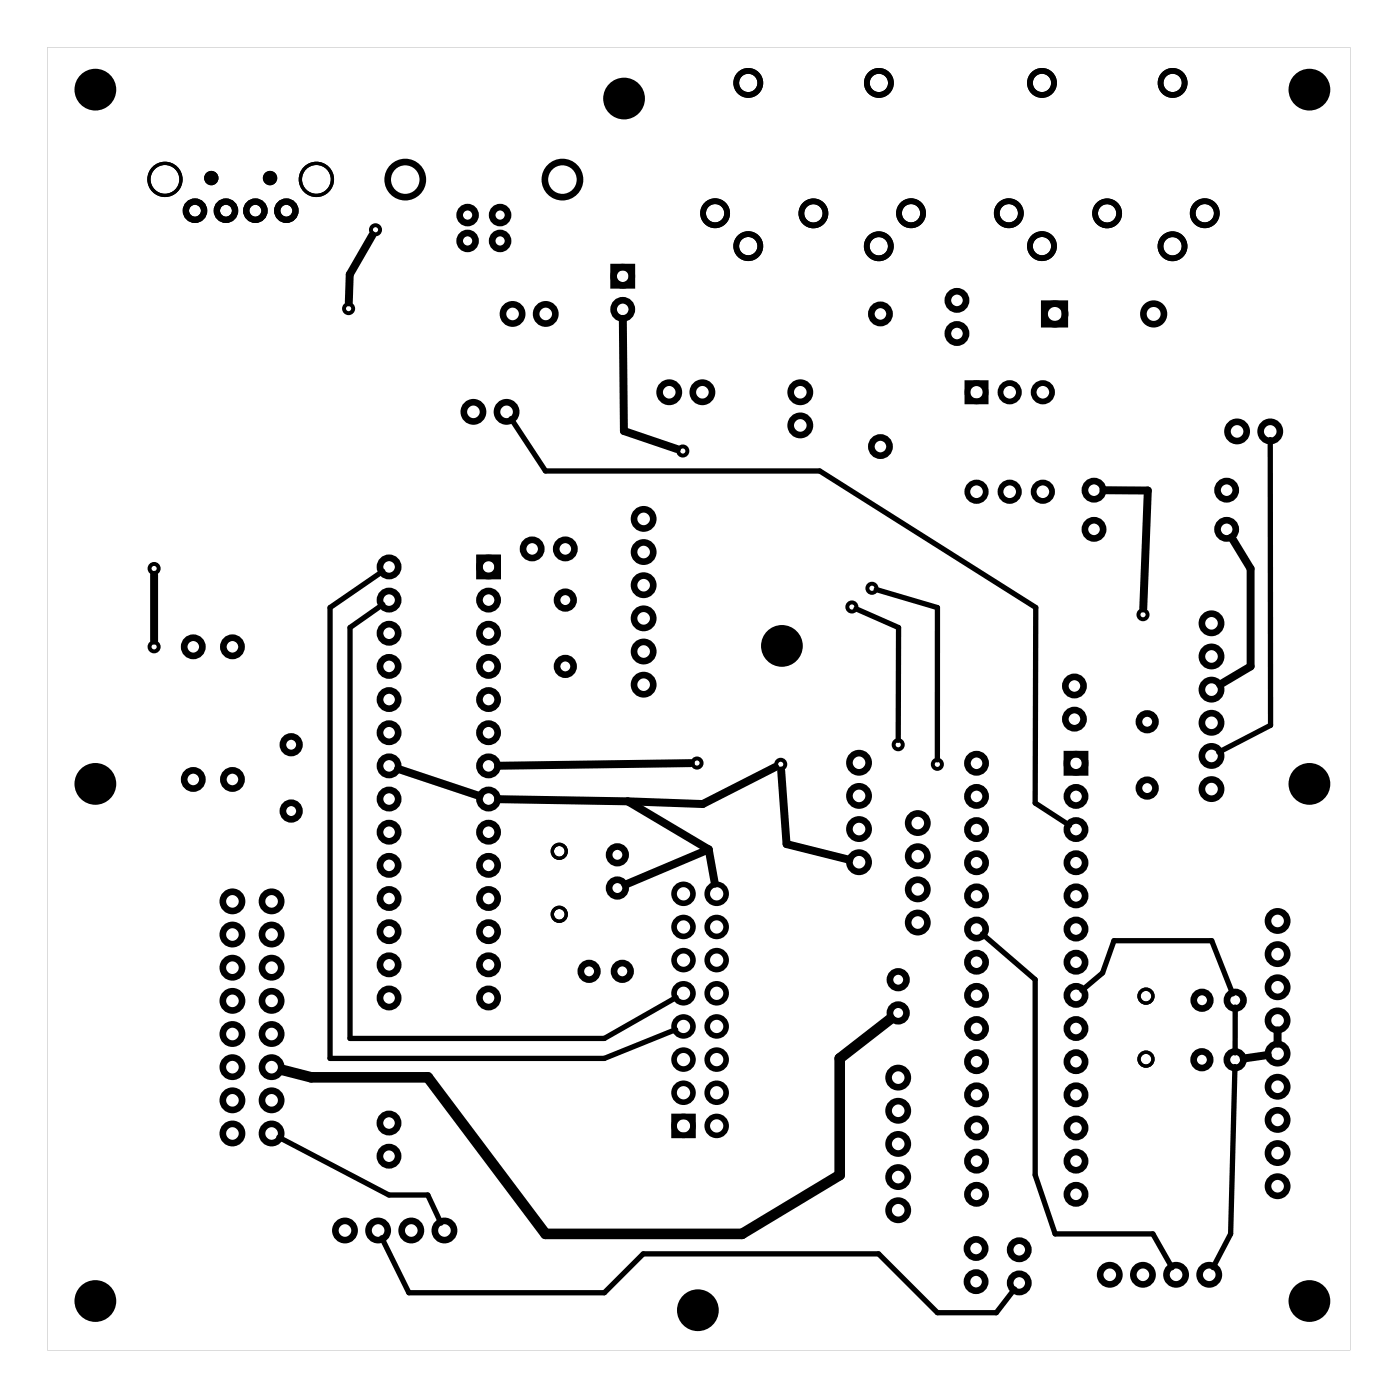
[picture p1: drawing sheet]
<svg xmlns="http://www.w3.org/2000/svg" width="107mm" height="107mm" viewBox="0 0 107 107" stroke-linecap="round" stroke-linejoin="round" font-family="sans-serif">
<path d="M3.6 3.6v99.8h99.8v-99.8zM3.6 3.6h99.8v99.8h-99.8z" fill="#000"/>
<g fill="none" stroke="#000" stroke-width=".3">
<circle cx="28.8" cy="17.6" r=".35"/>
<circle cx="26.7" cy="23.6" r=".35"/>
<circle cx="52.3" cy="34.5" r=".35"/>
<circle cx="11.8" cy="43.5" r=".35"/>
<circle cx="11.8" cy="49.5" r=".35"/>
<circle cx="53.4" cy="58.5" r=".35"/>
<circle cx="59.8" cy="58.5" r=".35"/>
<circle cx="65.3" cy="46.5" r=".35"/>
<circle cx="66.8" cy="45.1" r=".35"/>
<circle cx="68.8" cy="57" r=".35"/>
<circle cx="71.8" cy="58.5" r=".35"/>
<circle cx="87.6" cy="47.1" r=".35"/>
</g>
<g fill="none" stroke="#000" stroke-width=".25">
<circle cx="12.6" cy="13.7" r="1.23"/>
<circle cx="24.2" cy="13.7" r="1.23"/>
<circle cx="42.8" cy="70" r=".53"/>
<circle cx="42.8" cy="65.2" r=".53"/>
<circle cx="87.8" cy="76.3" r=".53"/>
<circle cx="87.8" cy="81.1" r=".53"/>
</g>
<g fill="none" stroke="#000" stroke-width=".51">
<path d="M47 20.5h1.4v1.4h-1.4zM80 23.3h1.6v1.5h-1.6zM36.7 42.7h1.4v1.4h-1.4zM81.7 57.8h1.4v1.4h-1.4z"/>
<circle cx="31" cy="13.8" r="1.35"/>
<circle cx="35.8" cy="18.5" r=".61"/>
<circle cx="35.8" cy="16.5" r=".61"/>
<circle cx="38.3" cy="18.5" r=".61"/>
<circle cx="38.3" cy="16.5" r=".61"/>
<circle cx="43.1" cy="13.8" r="1.35"/>
<circle cx="36.3" cy="31.5" r=".74"/>
<circle cx="38.8" cy="31.5" r=".74"/>
<circle cx="39.3" cy="24" r=".74"/>
<circle cx="41.8" cy="24" r=".74"/>
<circle cx="47.7" cy="23.7" r=".7"/>
<circle cx="47.7" cy="21.2" r=".7"/>
<circle cx="49.3" cy="39.7" r=".74"/>
<circle cx="51.3" cy="30" r=".74"/>
<circle cx="53.8" cy="30" r=".74"/>
<circle cx="61.3" cy="30" r=".74"/>
<circle cx="61.3" cy="32.6" r=".74"/>
<circle cx="67.4" cy="34.2" r=".7"/>
<circle cx="67.4" cy="24" r=".7"/>
<circle cx="73.3" cy="25.5" r=".7"/>
<circle cx="73.3" cy="23" r=".7"/>
<circle cx="80.8" cy="24" r=".79"/>
<circle cx="83.8" cy="37.5" r=".7"/>
<circle cx="88.4" cy="24" r=".79"/>
<circle cx="94" cy="37.5" r=".7"/>
<circle cx="94.8" cy="33" r=".74"/>
<circle cx="97.3" cy="33" r=".74"/>
<circle cx="14.8" cy="59.7" r=".7"/>
<circle cx="14.8" cy="49.5" r=".7"/>
<circle cx="17.8" cy="59.7" r=".7"/>
<circle cx="17.8" cy="49.5" r=".7"/>
<circle cx="22.3" cy="57" r=".64"/>
<circle cx="29.8" cy="43.4" r=".7"/>
<circle cx="29.8" cy="46" r=".7"/>
<circle cx="29.8" cy="58.7" r=".7"/>
<circle cx="29.8" cy="48.5" r=".7"/>
<circle cx="29.8" cy="51" r=".7"/>
<circle cx="29.8" cy="53.6" r=".7"/>
<circle cx="29.8" cy="56.1" r=".7"/>
<circle cx="37.4" cy="43.4" r=".7"/>
<circle cx="37.4" cy="58.7" r=".7"/>
<circle cx="37.4" cy="46" r=".7"/>
<circle cx="37.4" cy="53.6" r=".7"/>
<circle cx="37.4" cy="48.5" r=".7"/>
<circle cx="37.4" cy="56.1" r=".7"/>
<circle cx="37.4" cy="51" r=".7"/>
<circle cx="40.8" cy="42" r=".7"/>
<circle cx="43.3" cy="51" r=".64"/>
<circle cx="43.3" cy="46" r=".64"/>
<circle cx="43.3" cy="42" r=".7"/>
<circle cx="49.3" cy="49.9" r=".74"/>
<circle cx="49.3" cy="52.4" r=".74"/>
<circle cx="49.3" cy="44.8" r=".74"/>
<circle cx="49.3" cy="47.4" r=".74"/>
<circle cx="49.3" cy="42.3" r=".74"/>
<circle cx="65.8" cy="58.4" r=".74"/>
<circle cx="74.8" cy="58.5" r=".7"/>
<circle cx="82.3" cy="55.1" r=".7"/>
<circle cx="82.3" cy="52.5" r=".7"/>
<circle cx="82.4" cy="58.5" r=".7"/>
<circle cx="83.8" cy="40.5" r=".7"/>
<circle cx="87.9" cy="55.3" r=".64"/>
<circle cx="92.8" cy="57.9" r=".74"/>
<circle cx="92.8" cy="55.4" r=".74"/>
<circle cx="92.8" cy="52.8" r=".74"/>
<circle cx="92.8" cy="47.7" r=".74"/>
<circle cx="92.8" cy="50.3" r=".74"/>
<circle cx="94" cy="40.5" r=".7"/>
<circle cx="17.8" cy="79.2" r=".74"/>
<circle cx="17.8" cy="74.1" r=".74"/>
<circle cx="17.8" cy="69" r=".74"/>
<circle cx="17.8" cy="76.7" r=".74"/>
<circle cx="17.8" cy="71.6" r=".74"/>
<circle cx="20.8" cy="79.2" r=".74"/>
<circle cx="20.8" cy="76.7" r=".74"/>
<circle cx="20.8" cy="69" r=".74"/>
<circle cx="20.8" cy="74.1" r=".74"/>
<circle cx="20.8" cy="71.6" r=".74"/>
<circle cx="22.3" cy="62.1" r=".64"/>
<circle cx="29.8" cy="71.4" r=".7"/>
<circle cx="29.8" cy="73.9" r=".7"/>
<circle cx="29.8" cy="66.3" r=".7"/>
<circle cx="29.8" cy="76.4" r=".7"/>
<circle cx="29.8" cy="68.8" r=".7"/>
<circle cx="29.8" cy="63.7" r=".7"/>
<circle cx="29.8" cy="61.2" r=".7"/>
<circle cx="37.4" cy="73.9" r=".7"/>
<circle cx="37.4" cy="66.3" r=".7"/>
<circle cx="37.4" cy="71.4" r=".7"/>
<circle cx="37.4" cy="76.4" r=".7"/>
<circle cx="37.4" cy="68.8" r=".7"/>
<circle cx="37.4" cy="63.7" r=".7"/>
<circle cx="37.4" cy="61.2" r=".7"/>
<circle cx="45.1" cy="74.4" r=".64"/>
<circle cx="47.3" cy="68" r=".64"/>
<circle cx="47.3" cy="65.5" r=".64"/>
<circle cx="47.7" cy="74.4" r=".64"/>
<circle cx="65.8" cy="63.5" r=".74"/>
<circle cx="65.8" cy="66" r=".74"/>
<circle cx="65.8" cy="61" r=".74"/>
<circle cx="68.8" cy="77.6" r=".64"/>
<circle cx="68.8" cy="75" r=".64"/>
<circle cx="70.3" cy="70.7" r=".74"/>
<circle cx="70.3" cy="68.1" r=".74"/>
<circle cx="70.3" cy="63" r=".74"/>
<circle cx="70.3" cy="65.6" r=".74"/>
<circle cx="74.8" cy="78.8" r=".7"/>
<circle cx="74.8" cy="68.6" r=".7"/>
<circle cx="74.8" cy="66.1" r=".7"/>
<circle cx="74.8" cy="61" r=".7"/>
<circle cx="74.8" cy="63.5" r=".7"/>
<circle cx="74.8" cy="73.7" r=".7"/>
<circle cx="74.8" cy="71.2" r=".7"/>
<circle cx="74.8" cy="76.2" r=".7"/>
<circle cx="82.4" cy="78.8" r=".7"/>
<circle cx="82.4" cy="76.2" r=".7"/>
<circle cx="82.4" cy="73.7" r=".7"/>
<circle cx="82.4" cy="71.2" r=".7"/>
<circle cx="82.4" cy="63.5" r=".7"/>
<circle cx="82.4" cy="61" r=".7"/>
<circle cx="82.4" cy="66.1" r=".7"/>
<circle cx="82.4" cy="68.6" r=".7"/>
<circle cx="87.9" cy="60.4" r=".64"/>
<circle cx="92.1" cy="76.6" r=".64"/>
<circle cx="92.8" cy="60.4" r=".74"/>
<circle cx="94.6" cy="76.6" r=".64"/>
<circle cx="97.9" cy="75.6" r=".74"/>
<circle cx="97.9" cy="78.2" r=".74"/>
<circle cx="97.9" cy="70.5" r=".74"/>
<circle cx="97.9" cy="73.1" r=".74"/>
<circle cx="17.8" cy="84.3" r=".74"/>
<circle cx="17.8" cy="86.8" r=".74"/>
<circle cx="17.8" cy="81.7" r=".74"/>
<circle cx="20.8" cy="84.3" r=".74"/>
<circle cx="20.8" cy="86.8" r=".74"/>
<circle cx="20.8" cy="81.7" r=".74"/>
<circle cx="26.4" cy="94.3" r=".74"/>
<circle cx="29" cy="94.3" r=".74"/>
<circle cx="29.8" cy="88.6" r=".7"/>
<circle cx="29.8" cy="86" r=".7"/>
<circle cx="31.5" cy="94.3" r=".74"/>
<circle cx="34" cy="94.3" r=".74"/>
<circle cx="68.8" cy="92.7" r=".74"/>
<circle cx="68.8" cy="90.2" r=".74"/>
<circle cx="68.8" cy="87.6" r=".74"/>
<circle cx="68.8" cy="82.5" r=".74"/>
<circle cx="68.8" cy="85.1" r=".74"/>
<circle cx="74.8" cy="98.2" r=".7"/>
<circle cx="74.8" cy="95.6" r=".7"/>
<circle cx="74.8" cy="83.9" r=".7"/>
<circle cx="74.8" cy="88.9" r=".7"/>
<circle cx="74.8" cy="81.3" r=".7"/>
<circle cx="74.8" cy="86.4" r=".7"/>
<circle cx="74.8" cy="91.5" r=".7"/>
<circle cx="78.1" cy="98.3" r=".7"/>
<circle cx="78.1" cy="95.7" r=".7"/>
<circle cx="82.4" cy="86.4" r=".7"/>
<circle cx="82.4" cy="83.9" r=".7"/>
<circle cx="82.4" cy="81.3" r=".7"/>
<circle cx="82.4" cy="91.5" r=".7"/>
<circle cx="82.4" cy="88.9" r=".7"/>
<circle cx="85" cy="97.7" r=".74"/>
<circle cx="87.6" cy="97.7" r=".74"/>
<circle cx="90.1" cy="97.7" r=".74"/>
<circle cx="92.1" cy="81.2" r=".64"/>
<circle cx="92.6" cy="97.7" r=".74"/>
<circle cx="94.6" cy="81.2" r=".64"/>
<circle cx="97.9" cy="80.7" r=".74"/>
<circle cx="97.9" cy="88.3" r=".74"/>
<circle cx="97.9" cy="85.8" r=".74"/>
<circle cx="97.9" cy="83.2" r=".74"/>
<circle cx="97.9" cy="90.9" r=".74"/>
</g>
<g fill="none" stroke="#000" stroke-width=".48">
<circle cx="14.9" cy="16.1" r=".7"/>
<circle cx="17.3" cy="16.1" r=".7"/>
<circle cx="19.6" cy="16.1" r=".7"/>
<circle cx="21.9" cy="16.1" r=".7"/>
</g>
<g fill="#000">
<circle cx="7.3" cy="6.9" r="1.6"/>
<circle cx="16.2" cy="13.6" r=".55"/>
<circle cx="20.7" cy="13.6" r=".55"/>
<circle cx="47.8" cy="7.5" r="1.6"/>
<circle cx="100.3" cy="6.9" r="1.6"/>
<circle cx="59.9" cy="49.5" r="1.6"/>
<circle cx="7.3" cy="60" r="1.6"/>
<circle cx="100.3" cy="60" r="1.6"/>
<circle cx="7.3" cy="99.7" r="1.6"/>
<circle cx="100.3" cy="99.7" r="1.6"/>
<circle cx="53.5" cy="100.4" r="1.6"/>
</g>
<g fill="none" stroke="#000" stroke-width=".44">
<path d="M74.1 29.4h1.4v1.3h-1.4z"/>
<circle cx="54.8" cy="16.3" r=".92"/>
<circle cx="57.3" cy="18.9" r=".92"/>
<circle cx="57.3" cy="6.4" r=".92"/>
<circle cx="62.3" cy="16.3" r=".92"/>
<circle cx="67.3" cy="18.9" r=".92"/>
<circle cx="67.3" cy="6.4" r=".92"/>
<circle cx="69.8" cy="16.3" r=".92"/>
<circle cx="77.3" cy="16.3" r=".92"/>
<circle cx="79.8" cy="18.9" r=".92"/>
<circle cx="79.8" cy="6.4" r=".92"/>
<circle cx="84.8" cy="16.3" r=".92"/>
<circle cx="89.8" cy="18.9" r=".92"/>
<circle cx="89.8" cy="6.4" r=".92"/>
<circle cx="92.3" cy="16.3" r=".92"/>
<circle cx="74.8" cy="30" r=".7"/>
<circle cx="74.8" cy="37.7" r=".71"/>
<circle cx="77.3" cy="37.7" r=".71"/>
<circle cx="77.3" cy="30" r=".71"/>
<circle cx="79.9" cy="37.7" r=".71"/>
<circle cx="79.9" cy="30" r=".71"/>
</g>
<g fill="none" stroke="#000" stroke-width=".43">
<path d="M51.6 85.5h1.5v1.5h-1.5z"/>
<circle cx="52.4" cy="71" r=".72"/>
<circle cx="52.4" cy="78.6" r=".72"/>
<circle cx="52.4" cy="76.1" r=".72"/>
<circle cx="52.4" cy="73.5" r=".72"/>
<circle cx="52.4" cy="68.5" r=".72"/>
<circle cx="54.9" cy="73.5" r=".72"/>
<circle cx="54.9" cy="71" r=".72"/>
<circle cx="54.9" cy="76.1" r=".72"/>
<circle cx="54.9" cy="78.6" r=".72"/>
<circle cx="54.9" cy="68.5" r=".72"/>
<circle cx="52.4" cy="86.2" r=".72"/>
<circle cx="52.4" cy="83.7" r=".72"/>
<circle cx="52.4" cy="81.2" r=".72"/>
<circle cx="54.9" cy="86.2" r=".72"/>
<circle cx="54.9" cy="81.2" r=".72"/>
<circle cx="54.9" cy="83.7" r=".72"/>
</g>
<path d="M39.1 32.1l2.7 4h21l16.5 10.4v15l2.6 1.7M97.3 33.7v21.9l-3.9 2M29.3 43.8l-4 2.7v34.6h21l5.5-2.2M29.3 46.3l-2.5 1.8v31.4h19.5l5.5-3.1M65.6 46.6l3.2 1.5v8.6M67.1 45.2l4.7 1.3v11.7M75.2 71.6l4.1 3.4v15l1.5 4.5h7.5l1.5 2.6M82.9 75.9l1.6-1.4 .8-2.4h7.5l1.6 4M94.6 77.1v3.6M21.4 87.1l8.4 4.4h3l1 2.2M29.2 94.8l2.1 4.2h15l3-2.9h18l4.5 4.5h4.5l1.4-1.9M94.6 81.7l-.3 12.8-1.4 2.6" fill="none" stroke="#000" stroke-width=".41"/>
<g fill="none" stroke="#000" stroke-width=".61">
<path d="M28.5 18l-1.7 3-.1 2.2M47.7 24.4l.1 8.6 4 1.4M84.5 37.6h3.4l-.3 9M11.8 44v5.1M30.5 58.9l6.2 2.1M52.9 58.5l-14.7 .2M59.4 58.8l-5.6 2.8-5.7-.2M59.8 59l.5 5.7 4.8 1.2M94.3 41.2l1.5 2.4v7.5l-2.3 1.3M38.2 61.2l9.9 .2M48.1 61.4l6.2 3.7M54.3 65.1l.5 2.6"/>
<path d="M54.3 65.1l-6.4 2.7M97.9 78.9v1M97.1 80.8l-1.8 .3"/>
</g>
<path d="M68.2 78.1l-3.9 3v8.9l-7.5 4.5h-15l-9-12h-9l-2.1-.5" fill="none" stroke="#000" stroke-width=".81"/>
</svg>
